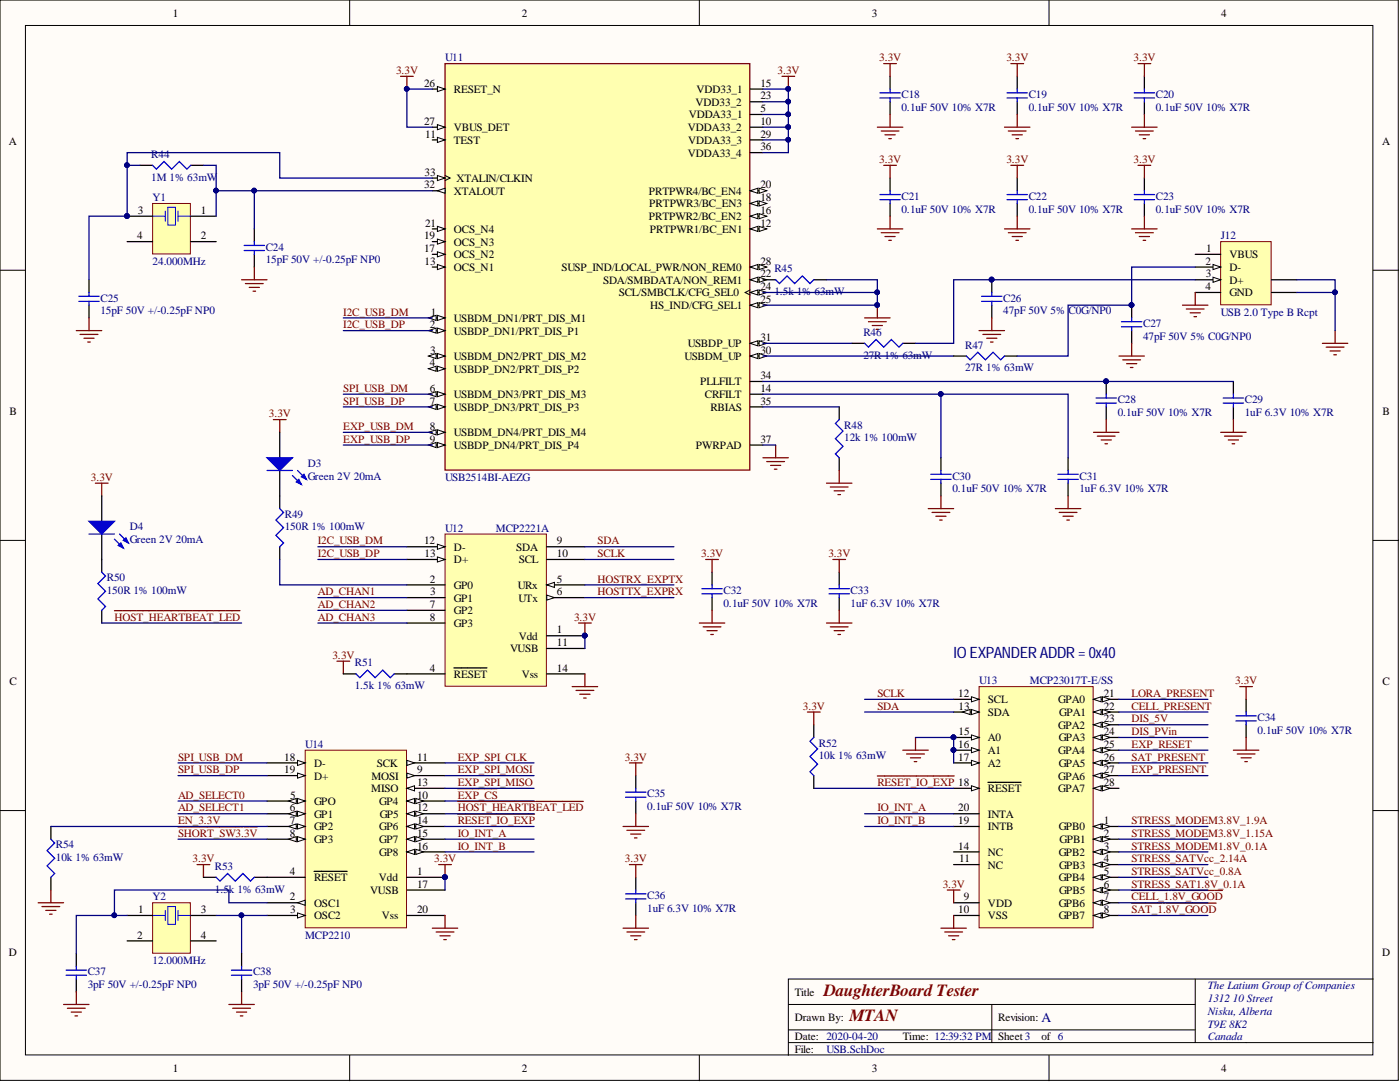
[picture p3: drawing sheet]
<svg xmlns="http://www.w3.org/2000/svg" width="279mm" height="216mm" viewBox="0 0 279 216" stroke-linecap="round" stroke-linejoin="round" font-family="sans-serif">
<defs><g id="words">
<g font-size="3.4" fill="#800000">
<text x="164.4" y="198.7">DaughterBoard Tester</text>
<text x="169.5" y="203.8">MTAN</text>
</g>
<text font-size="3.1" fill="#000080" x="190.3" y="131.3">IOEXPANDER ADDR =0x40</text>
<text font-size="2.7" fill="#000080" x="207.8" y="203.9">A</text>
<g font-size="2.2">
<text x="34.5" y="3.3">1</text>
<text x="104.2" y="3.3">2</text>
<text x="174" y="3.3">3</text>
<text x="243.7" y="3.3">4</text>
<text x="84.7" y="17.3">26</text>
<text x="151.7" y="17.3">15</text>
<text x="90.6" y="18.6">RESET_N</text>
<text x="137.5" y="23.6">VDDA33_1</text>
<text x="138.8" y="21.1">VDD33_2</text>
<text x="139" y="18.6">VDD33_1</text>
<text x="151.7" y="19.8">23</text>
<text x="151.7" y="22.4">5</text>
<text x="1.8" y="28.9">A</text>
<text x="84.7" y="24.9">27</text>
<text x="84.8" y="27.4">11</text>
<text x="90.6" y="26.2">VBUS_DET</text>
<text x="90.6" y="28.7">TEST</text>
<text x="137.3" y="26.2">VDDA33_2</text>
<text x="137.4" y="28.7">VDDA33_3</text>
<text x="151.7" y="24.9">10</text>
<text x="151.7" y="27.4">29</text>
<text x="151.7" y="30">36</text>
<text x="275.8" y="28.9">A</text>
<text x="84.7" y="35.1">33</text>
<text x="137.3" y="31.3">VDDA33_4</text>
<text x="84.7" y="37.6">32</text>
<text x="90.6" y="38.9">XTALOUT</text>
<text x="91.1" y="36.3">XTALIN/CLKIN</text>
<text x="129.5" y="38.9">PRTPWR4/BC_EN4</text>
<text x="129.6" y="41.4">PRTPWR3/BC_EN3</text>
<text x="151.7" y="37.6">20</text>
<text x="151.7" y="40.1">18</text>
<text x="27.4" y="47.7">4</text>
<text x="27.5" y="42.7">3</text>
<text x="40.1" y="47.7">2</text>
<text x="40.1" y="42.7">1</text>
<text x="84.7" y="47.7">19</text>
<text x="84.8" y="45.2">21</text>
<text x="90.6" y="46.5">OCS_N4</text>
<text x="129.5" y="43.9">PRTPWR2/BC_EN2</text>
<text x="129.7" y="46.5">PRTPWR1/BC_EN1</text>
<text x="151.7" y="42.7">16</text>
<text x="151.7" y="45.2">12</text>
<text x="84.7" y="50.3">17</text>
<text x="84.7" y="52.8">13</text>
<text x="90.6" y="49">OCS_N3</text>
<text x="90.6" y="51.5">OCS_N2</text>
<text x="151.7" y="52.8">28</text>
<text x="240.6" y="52.8">2</text>
<text x="240.7" y="50.3">1</text>
<text x="245.4" y="51.5">VBUS</text>
<text x="90.6" y="54.1">OCS_N1</text>
<text x="112.1" y="54.1">SUSP_IND/LOCAL_PWR/NON_REM0</text>
<text x="120.4" y="56.6">SDA/SMBDATA/NON_REM1</text>
<text x="123.5" y="59.2">SCL/SMBCLK/CFG_SEL0</text>
<text x="151.7" y="55.4">22</text>
<text x="151.7" y="57.9">24</text>
<text x="240.6" y="57.9">4</text>
<text x="240.6" y="55.4">3</text>
<text x="245.4" y="54.1">D-</text>
<text x="245.4" y="56.6">D+</text>
<text x="245.4" y="59.2">GND</text>
<text x="85.8" y="65.5">2</text>
<text x="85.9" y="63">1</text>
<text x="90.6" y="64.2">USBDM_DN1/PRT_DIS_M1</text>
<text x="129.7" y="61.7">HS_IND/CFG_SEL1</text>
<text x="151.7" y="60.4">25</text>
<text x="85.8" y="70.6">3</text>
<text x="90.6" y="66.8">USBDP_DN1/PRT_DIS_P1</text>
<text x="90.6" y="71.8">USBDM_DN2/PRT_DIS_M2</text>
<text x="136.6" y="71.8">USBDM_UP</text>
<text x="137.3" y="69.3">USBDP_UP</text>
<text x="151.7" y="68">31</text>
<text x="151.7" y="70.6">30</text>
<text x="85.8" y="73.1">4</text>
<text x="90.6" y="74.4">USBDP_DN2/PRT_DIS_P2</text>
<text x="139.7" y="76.9">PLLFILT</text>
<text x="151.7" y="75.6">34</text>
<text x="1.9" y="82.9">B</text>
<text x="85.8" y="78.2">6</text>
<text x="85.8" y="80.7">7</text>
<text x="90.6" y="79.5">USBDM_DN3/PRT_DIS_M3</text>
<text x="90.6" y="82">USBDP_DN3/PRT_DIS_P3</text>
<text x="140.7" y="79.5">CRFILT</text>
<text x="141.8" y="82">RBIAS</text>
<text x="151.7" y="78.2">14</text>
<text x="151.7" y="80.7">35</text>
<text x="275.9" y="82.9">B</text>
<text x="85.8" y="85.8">8</text>
<text x="85.8" y="88.3">9</text>
<text x="90.6" y="87.1">USBDM_DN4/PRT_DIS_M4</text>
<text x="90.6" y="89.6">USBDP_DN4/PRT_DIS_P4</text>
<text x="138.9" y="89.6">PWRPAD</text>
<text x="151.7" y="88.3">37</text>
<text x="84.7" y="108.6">12</text>
<text x="84.7" y="111.2">13</text>
<text x="90.6" y="109.9">D-</text>
<text x="90.6" y="112.4">D+</text>
<text x="103" y="109.9">SDA</text>
<text x="103.5" y="112.4">SCL</text>
<text x="111.1" y="108.6">9</text>
<text x="111.1" y="111.2">10</text>
<text x="85.8" y="116.2">2</text>
<text x="85.8" y="118.8">3</text>
<text x="90.6" y="117.5">GP0</text>
<text x="103.4" y="117.5">URx</text>
<text x="111.1" y="116.2">5</text>
<text x="111.1" y="118.8">6</text>
<text x="85.8" y="121.3">7</text>
<text x="85.8" y="123.8">8</text>
<text x="90.6" y="120">GP1</text>
<text x="90.6" y="122.6">GP2</text>
<text x="90.6" y="125.1">GP3</text>
<text x="103.5" y="120">UTx</text>
<text x="101.8" y="130.2">VUSB</text>
<text x="103.5" y="127.7">Vdd</text>
<text x="111.1" y="126.4">1</text>
<text x="111.1" y="128.9">11</text>
<text x="1.9" y="136.8">C</text>
<text x="85.8" y="134">4</text>
<text x="90.6" y="135.3">RESET</text>
<text x="104.1" y="135.3">Vss</text>
<text x="111.1" y="134">14</text>
<text x="275.9" y="136.8">C</text>
<text x="191.2" y="139.1">12</text>
<text x="191.3" y="141.6">13</text>
<text x="197.2" y="140.3">SCL</text>
<text x="197.2" y="142.9">SDA</text>
<text x="211.2" y="140.3">GPA0</text>
<text x="211.4" y="142.9">GPA1</text>
<text x="220.3" y="139.1">21</text>
<text x="220.3" y="141.6">22</text>
<text x="191.2" y="149.2">16</text>
<text x="191.3" y="146.7">15</text>
<text x="197.2" y="147.9">A0</text>
<text x="211.2" y="145.4">GPA2</text>
<text x="211.3" y="147.9">GPA3</text>
<text x="220.3" y="144.1">23</text>
<text x="220.3" y="146.7">24</text>
<text x="220.3" y="149.2">25</text>
<text x="56.7" y="151.8">18</text>
<text x="56.7" y="154.3">19</text>
<text x="62.7" y="153">D-</text>
<text x="62.7" y="155.6">D+</text>
<text x="74.1" y="155.6">MOSI</text>
<text x="75.2" y="153">SCK</text>
<text x="83.2" y="154.3">9</text>
<text x="83.2" y="151.8">11</text>
<text x="191.2" y="151.8">17</text>
<text x="197.2" y="150.5">A1</text>
<text x="197.2" y="153">A2</text>
<text x="211.2" y="150.5">GPA4</text>
<text x="211.2" y="155.6">GPA6</text>
<text x="211.3" y="153">GPA5</text>
<text x="220.3" y="151.8">26</text>
<text x="220.3" y="154.3">27</text>
<text x="57.9" y="161.9">6</text>
<text x="57.9" y="159.4">5</text>
<text x="62.7" y="160.6">GPO</text>
<text x="74.1" y="158.1">MISO</text>
<text x="75.7" y="160.6">GP4</text>
<text x="83.2" y="159.4">10</text>
<text x="83.2" y="161.9">12</text>
<text x="83.2" y="156.8">13</text>
<text x="191.2" y="161.9">20</text>
<text x="197.2" y="158.1">RESET</text>
<text x="211.2" y="158.1">GPA7</text>
<text x="220.3" y="156.8">28</text>
<text x="57.9" y="164.4">7</text>
<text x="57.9" y="167">8</text>
<text x="62.7" y="163.2">GP1</text>
<text x="62.7" y="165.7">GP2</text>
<text x="75.7" y="165.7">GP6</text>
<text x="75.8" y="163.2">GP5</text>
<text x="83.2" y="164.4">14</text>
<text x="83.2" y="167">15</text>
<text x="191.2" y="164.4">19</text>
<text x="197.2" y="165.7">INTB</text>
<text x="197.2" y="163.2">INTA</text>
<text x="211.3" y="165.7">GPB0</text>
<text x="220.3" y="164.4">1</text>
<text x="220.3" y="167">2</text>
<text x="62.7" y="168.2">GP3</text>
<text x="75.7" y="168.2">GP7</text>
<text x="75.7" y="170.8">GP8</text>
<text x="83.2" y="169.5">16</text>
<text x="191.2" y="169.5">14</text>
<text x="191.4" y="172.1">11</text>
<text x="197.2" y="173.3">NC</text>
<text x="197.2" y="170.8">NC</text>
<text x="211.3" y="170.8">GPB2</text>
<text x="211.4" y="173.3">GPB3</text>
<text x="211.5" y="168.2">GPB1</text>
<text x="220.3" y="169.5">3</text>
<text x="220.3" y="172.1">4</text>
<text x="57.9" y="179.7">2</text>
<text x="57.9" y="174.6">4</text>
<text x="62.7" y="175.9">RESET</text>
<text x="73.9" y="178.4">VUSB</text>
<text x="75.6" y="175.9">Vdd</text>
<text x="83.2" y="174.6">1</text>
<text x="83.2" y="177.1">17</text>
<text x="192.4" y="179.7">9</text>
<text x="211.3" y="175.9">GPB4</text>
<text x="211.4" y="178.4">GPB5</text>
<text x="220.3" y="174.6">5</text>
<text x="220.3" y="177.1">6</text>
<text x="220.3" y="179.7">7</text>
<text x="27.6" y="182.2">1</text>
<text x="40.1" y="182.2">3</text>
<text x="57.9" y="182.2">3</text>
<text x="62.7" y="180.9">OSC1</text>
<text x="62.7" y="183.5">OSC2</text>
<text x="76.2" y="183.5">Vss</text>
<text x="83.2" y="182.2">20</text>
<text x="191.2" y="182.2">10</text>
<text x="197.2" y="180.9">VDD</text>
<text x="197.2" y="183.5">VSS</text>
<text x="211.3" y="180.9">GPB6</text>
<text x="211.3" y="183.5">GPB7</text>
<text x="220.3" y="182.2">8</text>
<text x="1.8" y="190.7">D</text>
<text x="27.4" y="187.3">2</text>
<text x="40.1" y="187.3">4</text>
<text x="275.8" y="190.7">D</text>
<text x="158.6" y="198.7">Title</text>
<text x="158.6" y="203.8">Drawn By:</text>
<text x="199.2" y="203.8">Revision:</text>
<text x="158.6" y="207.6">Date: 2020-04-20</text>
<text x="180.2" y="207.6">Time: 12:39:32 PM</text>
<text x="199.2" y="207.6">Sheet 3</text>
<text x="207.8" y="207.6">of 6</text>
<text x="34.5" y="213.9">1</text>
<text x="104.2" y="213.9">2</text>
<text x="158.6" y="210.1">File:</text>
<text x="174" y="213.9">3</text>
<text x="243.7" y="213.9">4</text>
</g>
<g font-size="2.2" fill="#800000">
<text x="79" y="14.8">3.3V</text>
<text x="155.2" y="14.8">3.3V</text>
<text x="175.5" y="12.2">3.3V</text>
<text x="200.9" y="12.2">3.3V</text>
<text x="226.2" y="12.2">3.3V</text>
<text x="175.5" y="32.5">3.3V</text>
<text x="200.9" y="32.5">3.3V</text>
<text x="226.2" y="32.5">3.3V</text>
<text x="68.5" y="63">I2C_USB_DM</text>
<text x="68.5" y="65.5">I2C_USB_DP</text>
<text x="53.7" y="83.3">3.3V</text>
<text x="68.5" y="78.2">SPI_USB_DM</text>
<text x="68.5" y="80.7">SPI_USB_DP</text>
<text x="68.5" y="85.8">EXP_USB_DM</text>
<text x="68.5" y="88.3">EXP_USB_DP</text>
<text x="18.1" y="95.9">3.3V</text>
<text x="63.4" y="108.6">I2C_USB_DM</text>
<text x="63.4" y="111.2">I2C_USB_DP</text>
<text x="119.3" y="108.6">SDA</text>
<text x="119.3" y="111.2">SCLK</text>
<text x="139.9" y="111.2">3.3V</text>
<text x="165.3" y="111.2">3.3V</text>
<text x="63.4" y="118.8">AD_CHAN1</text>
<text x="119.3" y="116.2">HOSTRX_EXPTX</text>
<text x="119.3" y="118.8">HOSTTX_EXPRX</text>
<text x="22.8" y="123.8">HOST_HEARTBEAT_LED</text>
<text x="63.4" y="121.3">AD_CHAN2</text>
<text x="63.4" y="123.8">AD_CHAN3</text>
<text x="114.6" y="123.8">3.3V</text>
<text x="66.4" y="131.5">3.3V</text>
<text x="246.5" y="136.5">3.3V</text>
<text x="160.3" y="141.6">3.3V</text>
<text x="175.1" y="141.6">SDA</text>
<text x="175.1" y="139.1">SCLK</text>
<text x="225.8" y="139.1">LORA_PRESENT</text>
<text x="225.8" y="141.6">CELL_PRESENT</text>
<text x="225.8" y="149.2">EXP_RESET</text>
<text x="225.8" y="146.7">DIS_PVin</text>
<text x="225.8" y="144.1">DIS_5V</text>
<text x="35.5" y="151.8">SPI_USB_DM</text>
<text x="35.5" y="154.3">SPI_USB_DP</text>
<text x="91.4" y="151.8">EXP_SPI_CLK</text>
<text x="91.4" y="154.3">EXP_SPI_MOSI</text>
<text x="124.7" y="151.8">3.3V</text>
<text x="225.8" y="151.8">SAT_PRESENT</text>
<text x="225.8" y="154.3">EXP_PRESENT</text>
<text x="35.5" y="159.4">AD_SELECT0</text>
<text x="35.5" y="161.9">AD_SELECT1</text>
<text x="91.4" y="159.4">EXP_CS</text>
<text x="91.4" y="156.8">EXP_SPI_MISO</text>
<text x="91.4" y="161.9">HOST_HEARTBEAT_LED</text>
<text x="175.1" y="156.8">RESET_IO_EXP 18</text>
<text x="175.1" y="161.9">IO_INT_A</text>
<text x="35.5" y="164.4">EN_3.3V</text>
<text x="35.5" y="167">SHORT_SW3.3V</text>
<text x="91.4" y="164.4">RESET_IO_EXP</text>
<text x="91.4" y="167">IO_INT_A</text>
<text x="175.1" y="164.4">IO_INT_B</text>
<text x="225.8" y="164.4">STRESS_MODEM3.8V_1.9A</text>
<text x="225.8" y="167">STRESS_MODEM3.8V_1.15A</text>
<text x="38.4" y="172.1">3.3V</text>
<text x="86.7" y="172.1">3.3V</text>
<text x="91.4" y="169.5">IO_INT_B</text>
<text x="124.7" y="172.1">3.3V</text>
<text x="225.8" y="172.1">STRESS_SATVcc_2.14A</text>
<text x="225.8" y="169.5">STRESS_MODEM1.8V_0.1A</text>
<text x="188.2" y="177.1">3.3V</text>
<text x="225.8" y="179.7">CELL_1.8V_GOOD</text>
<text x="225.8" y="174.6">STRESS_SATVcc_0.8A</text>
<text x="225.8" y="177.1">STRESS_SAT1.8V_0.1A</text>
<text x="225.8" y="182.2">SAT_1.8V_GOOD</text>
</g>
<g font-size="2.2" fill="#000080">
<text x="88.8" y="12.2">U11</text>
<text x="179.9" y="19.6">C18</text>
<text x="179.9" y="22.1">0.1uF 50V 10% X7R</text>
<text x="205.3" y="19.6">C19</text>
<text x="205.3" y="22.1">0.1uF 50V 10% X7R</text>
<text x="230.7" y="19.6">C20</text>
<text x="230.7" y="22.1">0.1uF 50V 10% X7R</text>
<text x="30.2" y="31.5">R44</text>
<text x="30.2" y="36.1">1M 1% 63mW</text>
<text x="30.5" y="40.1">Y1</text>
<text x="179.9" y="39.9">C21</text>
<text x="205.3" y="39.9">C22</text>
<text x="230.7" y="39.9">C23</text>
<text x="179.9" y="42.4">0.1uF 50V 10% X7R</text>
<text x="205.3" y="42.4">0.1uF 50V 10% X7R</text>
<text x="230.7" y="42.4">0.1uF 50V 10% X7R</text>
<text x="243.6" y="47.7">J12</text>
<text x="30.5" y="52.8">24.000MHz</text>
<text x="53" y="50">C24</text>
<text x="53" y="52.6">15pF 50V +/-0.25pF NP0</text>
<text x="154.5" y="54.3">R45</text>
<text x="154.5" y="58.9">1.5k 1% 63mW</text>
<text x="20" y="60.2">C25</text>
<text x="20" y="62.7">15pF 50V +/-0.25pF NP0</text>
<text x="200.2" y="60.2">C26</text>
<text x="200.2" y="62.7">47pF 50V 5%</text>
<text x="213.2" y="62.7">C0G/NP0</text>
<text x="228.1" y="65.2">C27</text>
<text x="243.6" y="63">USB 2.0 Type B Rcpt</text>
<text x="172.3" y="67">R46</text>
<text x="172.3" y="71.6">27R 1% 63mW</text>
<text x="192.6" y="69.6">R47</text>
<text x="228.1" y="67.8">47pF 50V 5% C0G/NP0</text>
<text x="192.6" y="74.1">27R 1% 63mW</text>
<text x="223.1" y="80.5">C28</text>
<text x="223.1" y="83">0.1uF 50V 10% X7R</text>
<text x="248.4" y="80.5">C29</text>
<text x="248.4" y="83">1uF 6.3V 10% X7R</text>
<text x="168.5" y="85.5">R48</text>
<text x="168.5" y="88.1">12k 1% 100mW</text>
<text x="61.4" y="93.2">D3</text>
<text x="61.4" y="95.7">Green 2V 20mA</text>
<text x="88.8" y="95.9">USB2514BI-AEZG</text>
<text x="190.1" y="95.7">C30</text>
<text x="215.4" y="95.7">C31</text>
<text x="190.1" y="98.2">0.1uF 50V 10% X7R</text>
<text x="215.4" y="98.2">1uF 6.3V 10% X7R</text>
<text x="25.9" y="105.8">D4</text>
<text x="56.8" y="103.3">R49</text>
<text x="56.8" y="105.8">150R 1% 100mW</text>
<text x="88.8" y="106.1">U12</text>
<text x="99" y="106.1">MCP2221A</text>
<text x="25.9" y="108.4">Green 2V 20mA</text>
<text x="21.3" y="116">R50</text>
<text x="21.3" y="118.5">150R 1% 100mW</text>
<text x="144.4" y="118.5">C32</text>
<text x="169.8" y="118.5">C33</text>
<text x="144.4" y="121.1">0.1uF 50V 10% X7R</text>
<text x="169.8" y="121.1">1uF 6.3V 10% X7R</text>
<text x="70.8" y="133">R51</text>
<text x="70.8" y="137.5">1.5k 1% 63mW</text>
<text x="195.4" y="136.5">U13</text>
<text x="205.5" y="136.5">MCP23017T-E/SS</text>
<text x="251" y="143.9">C34</text>
<text x="60.9" y="149.2">U14</text>
<text x="163.4" y="149">R52</text>
<text x="251" y="146.4">0.1uF 50V 10% X7R</text>
<text x="163.4" y="151.5">10k 1% 63mW</text>
<text x="129.2" y="159.1">C35</text>
<text x="129.2" y="161.6">0.1uF 50V 10% X7R</text>
<text x="11.2" y="169.3">R54</text>
<text x="11.2" y="171.8">10k 1% 63mW</text>
<text x="42.9" y="173.6">R53</text>
<text x="30.5" y="179.7">Y2</text>
<text x="42.9" y="178.1">1.5k 1% 63mW</text>
<text x="129.2" y="179.4">C36</text>
<text x="129.2" y="181.9">1uF 6.3V 10% X7R</text>
<text x="60.9" y="187.3">MCP2210</text>
<text x="17.5" y="194.6">C37</text>
<text x="17.5" y="197.2">3pF 50V +/-0.25pF NP0</text>
<text x="30.5" y="192.3">12.000MHz</text>
<text x="50.5" y="194.6">C38</text>
<text x="50.5" y="197.2">3pF 50V +/-0.25pF NP0</text>
<text x="241.1" y="197.4">The Latium Group ofCompanies</text>
<text x="241.1" y="200">1312</text>
<text x="241.1" y="202.5">Nisku, Alberta</text>
<text x="246.1" y="200">10 Street</text>
<text x="241.1" y="205">T9E 8K2</text>
<text x="241.1" y="207.6">Canada</text>
<text x="164.9" y="210.1">USB.SchDoc</text>
</g>
</g></defs>
<g fill="#fffcf8" stroke="#000" stroke-width=".2">
<path d="M0 0h279.1v215.6h-279.1z"/>
<path d="M5.1 5.1h268.9v205.4h-268.9z"/>
</g>
<g fill="none" stroke="#000" stroke-width=".2">
<path d="M69.8 0v5.1M139.6 0v5.1M209.4 0v5.1M0 53.9h5.1M274.1 53.9h5M0 107.8h5.1M274.1 107.8h5M0 161.7h5.1M274.1 161.7h5M238.5 195.4v12.6M274.1 195.4h-116.8v15.2M69.8 210.6v5.1"/>
<path d="M139.6 210.6v5.1M157.3 200.4h81.2M157.3 208h116.8M157.3 205.5h81.2M197.9 200.4v7.6M209.4 210.6v5.1"/>
</g>
<path d="M88.8 12.7h60.8v81.1h-60.8z" fill="#ffffb0" stroke="#800000" stroke-width=".25"/>
<path d="M86.3 17.8h2.5" fill="none" stroke="#000" stroke-width=".25"/>
<path d="M87.3 17.3l1.5 .5-1.5 .5z" fill="#fffcf8"/>
<path d="M87.3 17.3l1.5 .5-1.5 .5z" fill="none" stroke="#000" stroke-width=".2"/>
<path d="M86.3 25.4h2.5" fill="none" stroke="#000" stroke-width=".25"/>
<path d="M87.3 24.9l1.5 .5-1.5 .5z" fill="#fffcf8"/>
<path d="M87.3 24.9l1.5 .5-1.5 .5z" fill="none" stroke="#000" stroke-width=".2"/>
<path d="M86.3 27.9h2.5" fill="none" stroke="#000" stroke-width=".25"/>
<path d="M87.3 27.4l1.5 .5-1.5 .5z" fill="#fffcf8"/>
<path d="M87.3 27.4l1.5 .5-1.5 .5zM88.8 35l1 .5-1 .5" fill="none" stroke="#000" stroke-width=".2"/>
<path d="M86.3 35.5h2.5" fill="none" stroke="#000" stroke-width=".25"/>
<path d="M87.3 35l1.5 .5-1.5 .5z" fill="#fffcf8"/>
<path d="M87.3 35l1.5 .5-1.5 .5z" fill="none" stroke="#000" stroke-width=".2"/>
<path d="M86.3 38.1h2.5" fill="none" stroke="#000" stroke-width=".25"/>
<path d="M87.3 38.1l1.5-.5v1z" fill="#fffcf8"/>
<path d="M87.3 38.1l1.5-.5v1z" fill="none" stroke="#000" stroke-width=".2"/>
<path d="M86.3 45.7h2.5" fill="none" stroke="#000" stroke-width=".25"/>
<path d="M87.3 45.2l1.5 .5-1.5 .5z" fill="#fffcf8"/>
<path d="M87.3 45.2l1.5 .5-1.5 .5z" fill="none" stroke="#000" stroke-width=".2"/>
<path d="M86.3 48.2h2.5" fill="none" stroke="#000" stroke-width=".25"/>
<path d="M87.3 47.7l1.5 .5-1.5 .5z" fill="#fffcf8"/>
<path d="M87.3 47.7l1.5 .5-1.5 .5z" fill="none" stroke="#000" stroke-width=".2"/>
<path d="M86.3 50.7h2.5" fill="none" stroke="#000" stroke-width=".25"/>
<path d="M87.3 50.2l1.5 .5-1.5 .6z" fill="#fffcf8"/>
<path d="M87.3 50.2l1.5 .5-1.5 .6z" fill="none" stroke="#000" stroke-width=".2"/>
<path d="M86.3 53.3h2.5" fill="none" stroke="#000" stroke-width=".25"/>
<path d="M87.3 52.8l1.5 .5-1.5 .5z" fill="#fffcf8"/>
<path d="M87.3 52.8l1.5 .5-1.5 .5z" fill="none" stroke="#000" stroke-width=".2"/>
<path d="M86.3 63.4h2.5" fill="none" stroke="#000" stroke-width=".25"/>
<path d="M87.3 62.9l1.5 .5-1.5 .5z" fill="#fffcf8"/>
<path d="M87.3 62.9l1.5 .5-1.5 .5z" fill="none" stroke="#000" stroke-width=".2"/>
<path d="M85.5 63.4l1.5-.5v1z" fill="#fffcf8"/>
<path d="M85.5 63.4l1.5-.5v1z" fill="none" stroke="#000" stroke-width=".2"/>
<path d="M86.3 66h2.5" fill="none" stroke="#000" stroke-width=".25"/>
<path d="M87.3 65.5l1.5 .5-1.5 .5z" fill="#fffcf8"/>
<path d="M87.3 65.5l1.5 .5-1.5 .5z" fill="none" stroke="#000" stroke-width=".2"/>
<path d="M85.5 66l1.5-.5v1z" fill="#fffcf8"/>
<path d="M85.5 66l1.5-.5v1z" fill="none" stroke="#000" stroke-width=".2"/>
<path d="M86.3 71h2.5" fill="none" stroke="#000" stroke-width=".25"/>
<path d="M87.3 70.5l1.5 .5-1.5 .6z" fill="#fffcf8"/>
<path d="M87.3 70.5l1.5 .5-1.5 .6z" fill="none" stroke="#000" stroke-width=".2"/>
<path d="M85.5 71l1.5-.5v1.1z" fill="#fffcf8"/>
<path d="M85.5 71l1.5-.5v1.1z" fill="none" stroke="#000" stroke-width=".2"/>
<path d="M86.3 73.6h2.5" fill="none" stroke="#000" stroke-width=".25"/>
<path d="M87.3 73.1l1.5 .5-1.5 .5z" fill="#fffcf8"/>
<path d="M87.3 73.1l1.5 .5-1.5 .5z" fill="none" stroke="#000" stroke-width=".2"/>
<path d="M85.5 73.6l1.5-.5v1z" fill="#fffcf8"/>
<path d="M85.5 73.6l1.5-.5v1z" fill="none" stroke="#000" stroke-width=".2"/>
<path d="M86.3 78.7h2.5" fill="none" stroke="#000" stroke-width=".25"/>
<path d="M87.3 78.1l1.5 .6-1.5 .5z" fill="#fffcf8"/>
<path d="M87.3 78.1l1.5 .6-1.5 .5z" fill="none" stroke="#000" stroke-width=".2"/>
<path d="M85.5 78.7l1.5-.6v1.1z" fill="#fffcf8"/>
<path d="M85.5 78.7l1.5-.6v1.1z" fill="none" stroke="#000" stroke-width=".2"/>
<path d="M86.3 81.2h2.5" fill="none" stroke="#000" stroke-width=".25"/>
<path d="M87.3 80.7l1.5 .5-1.5 .5z" fill="#fffcf8"/>
<path d="M87.3 80.7l1.5 .5-1.5 .5z" fill="none" stroke="#000" stroke-width=".2"/>
<path d="M85.5 81.2l1.5-.5v1z" fill="#fffcf8"/>
<path d="M85.5 81.2l1.5-.5v1z" fill="none" stroke="#000" stroke-width=".2"/>
<path d="M86.3 86.3h2.5" fill="none" stroke="#000" stroke-width=".25"/>
<path d="M87.3 85.8l1.5 .5-1.5 .5z" fill="#fffcf8"/>
<path d="M87.3 85.8l1.5 .5-1.5 .5z" fill="none" stroke="#000" stroke-width=".2"/>
<path d="M85.5 86.3l1.5-.5v1z" fill="#fffcf8"/>
<path d="M85.5 86.3l1.5-.5v1z" fill="none" stroke="#000" stroke-width=".2"/>
<path d="M86.3 88.8h2.5" fill="none" stroke="#000" stroke-width=".25"/>
<path d="M87.3 88.3l1.5 .5-1.5 .5z" fill="#fffcf8"/>
<path d="M87.3 88.3l1.5 .5-1.5 .5z" fill="none" stroke="#000" stroke-width=".2"/>
<path d="M85.5 88.8l1.5-.5v1z" fill="#fffcf8"/>
<path d="M85.5 88.8l1.5-.5v1z" fill="none" stroke="#000" stroke-width=".2"/>
<path d="M149.7 17.8h2.6M149.7 20.3h2.6M149.7 22.8h2.6M149.7 25.4h2.6M149.7 27.9h2.6M149.7 30.5h2.6M149.7 38.1h2.6" fill="none" stroke="#000" stroke-width=".25"/>
<path d="M149.7 38.1l1.5-.5v1z" fill="#fffcf8"/>
<path d="M149.7 38.1l1.5-.5v1z" fill="none" stroke="#000" stroke-width=".2"/>
<path d="M151.5 37.6l1.5 .5-1.5 .5z" fill="#fffcf8"/>
<path d="M151.5 37.6l1.5 .5-1.5 .5z" fill="none" stroke="#000" stroke-width=".2"/>
<path d="M149.7 40.6h2.6" fill="none" stroke="#000" stroke-width=".25"/>
<path d="M149.7 40.6l1.5-.5v1z" fill="#fffcf8"/>
<path d="M149.7 40.6l1.5-.5v1z" fill="none" stroke="#000" stroke-width=".2"/>
<path d="M151.5 40.1l1.5 .5-1.5 .5z" fill="#fffcf8"/>
<path d="M151.5 40.1l1.5 .5-1.5 .5z" fill="none" stroke="#000" stroke-width=".2"/>
<path d="M149.7 43.1h2.6" fill="none" stroke="#000" stroke-width=".25"/>
<path d="M149.7 43.1l1.5-.5v1z" fill="#fffcf8"/>
<path d="M149.7 43.1l1.5-.5v1z" fill="none" stroke="#000" stroke-width=".2"/>
<path d="M151.5 42.6l1.5 .5-1.5 .5z" fill="#fffcf8"/>
<path d="M151.5 42.6l1.5 .5-1.5 .5z" fill="none" stroke="#000" stroke-width=".2"/>
<path d="M149.7 45.7h2.6" fill="none" stroke="#000" stroke-width=".25"/>
<path d="M149.7 45.7l1.5-.5v1z" fill="#fffcf8"/>
<path d="M149.7 45.7l1.5-.5v1z" fill="none" stroke="#000" stroke-width=".2"/>
<path d="M151.5 45.2l1.5 .5-1.5 .5z" fill="#fffcf8"/>
<path d="M151.5 45.2l1.5 .5-1.5 .5z" fill="none" stroke="#000" stroke-width=".2"/>
<path d="M149.7 53.3h2.6" fill="none" stroke="#000" stroke-width=".25"/>
<path d="M149.7 53.3l1.5-.5v1z" fill="#fffcf8"/>
<path d="M149.7 53.3l1.5-.5v1z" fill="none" stroke="#000" stroke-width=".2"/>
<path d="M151.5 52.8l1.5 .5-1.5 .5z" fill="#fffcf8"/>
<path d="M151.5 52.8l1.5 .5-1.5 .5z" fill="none" stroke="#000" stroke-width=".2"/>
<path d="M149.7 55.8h2.6" fill="none" stroke="#000" stroke-width=".25"/>
<path d="M149.7 55.8l1.5-.5v1z" fill="#fffcf8"/>
<path d="M149.7 55.8l1.5-.5v1z" fill="none" stroke="#000" stroke-width=".2"/>
<path d="M151.5 55.3l1.5 .5-1.5 .5z" fill="#fffcf8"/>
<path d="M149.7 57.9l-1 .5 1 .5M151.5 55.3l1.5 .5-1.5 .5z" fill="none" stroke="#000" stroke-width=".2"/>
<path d="M149.7 58.4h2.6" fill="none" stroke="#000" stroke-width=".25"/>
<path d="M149.7 58.4l1.5-.5v1z" fill="#fffcf8"/>
<path d="M149.7 58.4l1.5-.5v1z" fill="none" stroke="#000" stroke-width=".2"/>
<path d="M151.5 57.9l1.5 .5-1.5 .5z" fill="#fffcf8"/>
<path d="M151.5 57.9l1.5 .5-1.5 .5z" fill="none" stroke="#000" stroke-width=".2"/>
<path d="M149.7 60.9h2.6" fill="none" stroke="#000" stroke-width=".25"/>
<path d="M149.7 60.9l1.5-.5v1z" fill="#fffcf8"/>
<path d="M149.7 60.9l1.5-.5v1z" fill="none" stroke="#000" stroke-width=".2"/>
<path d="M151.5 60.4l1.5 .5-1.5 .5z" fill="#fffcf8"/>
<path d="M151.5 60.4l1.5 .5-1.5 .5z" fill="none" stroke="#000" stroke-width=".2"/>
<path d="M149.7 68.5h2.6" fill="none" stroke="#000" stroke-width=".25"/>
<path d="M149.7 68.5l1.5-.5v1z" fill="#fffcf8"/>
<path d="M149.7 68.5l1.5-.5v1z" fill="none" stroke="#000" stroke-width=".2"/>
<path d="M151.5 68l1.5 .5-1.5 .5z" fill="#fffcf8"/>
<path d="M151.5 68l1.5 .5-1.5 .5z" fill="none" stroke="#000" stroke-width=".2"/>
<path d="M149.7 71h2.6" fill="none" stroke="#000" stroke-width=".25"/>
<path d="M149.7 71l1.5-.5v1.1z" fill="#fffcf8"/>
<path d="M149.7 71l1.5-.5v1.1z" fill="none" stroke="#000" stroke-width=".2"/>
<path d="M151.5 70.5l1.5 .5-1.5 .6z" fill="#fffcf8"/>
<path d="M151.5 70.5l1.5 .5-1.5 .6z" fill="none" stroke="#000" stroke-width=".2"/>
<g fill="none" stroke="#000" stroke-width=".25">
<path d="M177.6 15.2v2.6M203 15.2v2.6M228.4 15.2v2.6M177.6 20.3v2.5M177.6 35.5v2.6M203 20.3v2.5M203 35.5v2.6M228.4 20.3v2.5M228.4 35.5v2.6M152.3 55.8h2.5M162.4 55.8h2.5M177.6 40.6v2.5"/>
<path d="M203 40.6v2.5M228.4 40.6v2.5M149.7 76.1h2.6M149.7 78.7h2.6M220.8 76.1v2.6M246.1 76.1v2.6M149.7 81.2h2.6M149.7 88.8h2.6M167.5 81.2v2.5M167.5 91.3v2.6M187.8 91.3v2.6M187.8 96.4v2.6"/>
<path d="M213.2 91.3v2.6M213.2 96.4v2.6M220.8 81.2v2.5M246.1 81.2v2.5"/>
</g>
<g fill="none" stroke="#00f" stroke-width=".25">
<path d="M175.6 19.5h4.1M175.6 18.5h4.1M177.6 17.8v.7M177.6 19.5v.8M201 19.5h4M201 18.5h4M203 17.8v.7M203 19.5v.8M226.4 19.5h4M226.4 18.5h4M228.4 17.8v.7M228.4 19.5v.8"/>
<path d="M175.6 39.8h4.1M175.6 38.8h4.1M177.6 38.1v.7M177.6 39.8v.8M201 39.8h4M201 38.8h4M203 38.1v.7M203 39.8v.8M226.4 39.8h4M226.4 38.8h4M228.4 38.1v.7M228.4 39.8v.8"/>
<path d="M154.8 55.8l.8 .8 1.5-1.5 1.5 1.5 1.5-1.5 1.5 1.5 .8-.8M218.7 79.4h4.1M220.8 78.7v.7M244.1 79.4h4.1M246.1 78.7v.7M167.5 83.7l-.8 .8 1.5 1.5-1.5 1.5 1.5 1.6-1.5 1.5 .8 .7M185.8 95.7h4M185.8 94.6h4M187.8 93.9v.7M187.8 95.7v.7M211.1 95.7h4.1M211.1 94.6h4.1"/>
<path d="M213.2 93.9v.7M213.2 95.7v.7M218.7 80.4h4.1M220.8 80.4v.8M244.1 80.4h4.1M246.1 80.4v.8"/>
</g>
<g fill="none" stroke="#800000" stroke-width=".25">
<path d="M156.1 15.2h2.5M157.3 15.2v2.6M176.4 12.7h2.5M177.6 12.7v2.5M201.7 12.7h2.6M203 12.7v2.5M227.1 12.7h2.6M228.4 12.7v2.5M175.1 25.4h5.1M175.9 26.1h3.5M176.4 33h2.5M176.6 26.9h2"/>
<path d="M177.4 27.7h.5M177.6 22.8v2.6M177.6 33v2.5M200.5 25.4h5M201.2 26.1h3.6M201.7 33h2.6M202 26.9h2M202.8 27.7h.5M203 22.8v2.6M203 33v2.5M225.8 25.4h5.1M226.6 26.1h3.6"/>
<path d="M227.1 33h2.6M227.4 26.9h2M228.1 27.7h.5M228.4 22.8v2.6M228.4 33v2.5M175.1 45.7h5.1M175.9 46.4h3.5M176.6 47.2h2M177.4 48h.5M177.6 43.1v2.6M200.5 45.7h5M201.2 46.4h3.6"/>
<path d="M202 47.2h2M202.8 48h.5M203 43.1v2.6M225.8 45.7h5.1M226.6 46.4h3.6M227.4 47.2h2M228.1 48h.5M228.4 43.1v2.6M172.6 63.4h5M173.3 64.2h3.6M174.1 65h2M174.8 65.7h.5"/>
<path d="M175.1 60.9v2.5M152.3 91.3h5M153 92.1h3.6M153.8 92.9h2M154.5 93.6h.5M154.8 88.8v2.5M164.9 96.4h5.1M165.7 97.2h3.6M166.5 97.9h2M167.2 98.7h.5M167.5 93.9v2.5M187.8 99v2.5"/>
<path d="M213.2 99v2.5M218.2 86.3h5.1M219 87h3.5M219.8 87.8h2M220.5 88.5h.5M220.8 83.7v2.6M243.6 86.3h5.1M244.4 87h3.5M245.1 87.8h2.1M245.9 88.5h.5M246.1 83.7v2.6M185.2 101.5h5.1"/>
<path d="M186 102.2h3.6M186.8 103h2M187.5 103.8h.5M210.6 101.5h5.1M211.4 102.2h3.5M212.1 103h2.1M212.9 103.8h.5"/>
</g>
<g fill="#000080" stroke="#000080" stroke-width=".2">
<circle cx="157.3" cy="17.7" r=".47"/>
<circle cx="157.3" cy="27.9" r=".47"/>
<circle cx="157.3" cy="25.3" r=".47"/>
<circle cx="157.3" cy="22.8" r=".47"/>
<circle cx="157.3" cy="20.3" r=".47"/>
<circle cx="187.7" cy="78.6" r=".47"/>
<circle cx="220.7" cy="76.1" r=".47"/>
<circle cx="175.1" cy="60.9" r=".47"/>
<circle cx="175.1" cy="58.3" r=".47"/>
</g>
<g fill="none" stroke="#000080" stroke-width=".25">
<path d="M152.3 17.8h5v12.7h-5M152.3 27.9h5M152.3 25.4h5M152.3 22.8h5M152.3 20.3h5M152.3 58.4h22.8v2.5h-22.8M164.9 55.8h10.2v2.6M68.5 63.4h17.8M68.5 66h17.8M68.5 78.7h17.8M152.3 78.7h35.5v12.6M152.3 68.5h17.7"/>
<path d="M152.3 71h38M187.8 78.7h25.4v12.6M68.5 88.8h17.8M68.5 81.2h17.8M68.5 86.3h17.8M152.3 88.8h2.5M152.3 81.2h15.2"/>
</g>
<path d="M30.5 40.6h7.5v10.1h-7.5z" fill="#ffffb0" stroke="#800000" stroke-width=".2"/>
<path d="M30.5 43.1h2.5M33 42.1v2.1M33.5 41.4h1.5v3.5h-1.5zM35.5 43.1h2.6M35.5 42.1v2.1" fill="none" stroke="#00f" stroke-width=".2"/>
<path d="M27.9 33h2.6M38.1 33h2.5M17.8 55.8v2.6M25.4 48.2h5.1M25.4 43.1h5.1M38.1 48.2h5M38.1 43.1h5M50.8 45.7v2.5M50.8 50.7v2.6M17.8 60.9v2.5" fill="none" stroke="#000" stroke-width=".25"/>
<g fill="#000080" stroke="#000080" stroke-width=".2">
<circle cx="25.3" cy="43.1" r=".47"/>
<circle cx="50.7" cy="38" r=".47"/>
<circle cx="43.1" cy="38" r=".47"/>
<circle cx="25.3" cy="33" r=".47"/>
<circle cx="81.2" cy="17.7" r=".47"/>
</g>
<path d="M30.5 33l.7 .8 1.5-1.6 1.6 1.6 1.5-1.6 1.5 1.6 .8-.8M15.7 59.1h4.1M17.8 58.4v.7M48.7 50h4.1M48.7 49h4.1M50.8 48.2v.8M50.8 50v.7M15.7 60.1h4.1M17.8 60.1v.8" fill="none" stroke="#00f" stroke-width=".25"/>
<path d="M25.4 33h2.5M40.6 33h2.5v5.1M50.8 38.1v7.6M86.3 38.1h-43.2v5M86.3 35.5h-30.5v-5h-30.4v12.6h-7.6v12.7" fill="none" stroke="#000080" stroke-width=".25"/>
<path d="M79.9 15.2h2.6M81.2 15.2v2.6M48.2 55.8h5.1M49 56.6h3.5M49.7 57.3h2.1M50.5 58.1h.5M50.8 53.3v2.5M15.2 66h5.1M16 66.7h3.5M16.7 67.5h2.1M17.5 68.3h.5M17.8 63.4v2.6" fill="none" stroke="#800000" stroke-width=".25"/>
<path d="M243.6 48.2h10.1v12.6h-10.1z" fill="#ffffb0" stroke="#800000" stroke-width=".2"/>
<path d="M238.5 50.7h5.1M238.5 53.3h5.1" fill="none" stroke="#000" stroke-width=".25"/>
<path d="M242.1 52.8l1.5 .5-1.5 .5z" fill="#fffcf8"/>
<path d="M242.1 52.8l1.5 .5-1.5 .5z" fill="none" stroke="#000" stroke-width=".2"/>
<path d="M238.5 55.8h5.1" fill="none" stroke="#000" stroke-width=".25"/>
<path d="M242.1 55.3l1.5 .5-1.5 .5z" fill="#fffcf8"/>
<path d="M242.1 55.3l1.5 .5-1.5 .5z" fill="none" stroke="#000" stroke-width=".2"/>
<path d="M197.9 55.8v2.6M238.5 58.4h5.1M253.8 58.4h5M253.8 55.8h5M170 68.5h2.6M180.2 68.5h2.5M190.3 71h2.6M197.9 60.9v2.5M200.5 71h2.5M225.8 60.9v2.5M225.8 66v2.5" fill="none" stroke="#000" stroke-width=".25"/>
<g fill="none" stroke="#800000" stroke-width=".25">
<path d="M238.5 58.4v2.5M195.4 66h5.1M196.2 66.7h3.5M196.9 67.5h2M197.7 68.3h.5M197.9 63.4v2.6M223.3 71h5.1M224.1 71.8h3.5M224.8 72.6h2.1M225.6 73.3h.5M225.8 68.5v2.5M236 60.9h5.1"/>
<path d="M236.8 61.7h3.5M237.5 62.4h2.1M238.3 63.2h.5M263.9 68.5h5.1M264.7 69.3h3.5M265.4 70h2.1M266.2 70.8h.5M266.4 66v2.5"/>
</g>
<path d="M238.5 53.3h-12.7v7.6h-12.6v10.1h-10.2M238.5 55.8h-48.2v12.7h-7.6M258.8 55.8h7.6v10.2M258.8 58.4h7.6M152.3 76.1h93.8" fill="none" stroke="#000080" stroke-width=".25"/>
<g fill="#000080" stroke="#000080" stroke-width=".2">
<circle cx="266.4" cy="58.3" r=".47"/>
<circle cx="220.7" cy="76.1" r=".47"/>
<circle cx="197.9" cy="55.8" r=".47"/>
<circle cx="225.8" cy="60.9" r=".47"/>
</g>
<path d="M195.9 59.1h4.1M197.9 58.4v.7M172.6 68.5l.7 .8 1.5-1.6 1.6 1.6 1.5-1.6 1.5 1.6 .8-.8M192.9 71l.7 .8 1.5-1.5 1.6 1.5 1.5-1.5 1.5 1.5 .8-.8M195.9 60.1h4.1M197.9 60.1v.8M223.8 65.2h4.1M223.8 64.2h4.1M225.8 63.4v.8M225.8 65.2v.8" fill="none" stroke="#00f" stroke-width=".25"/>
<path d="M88.8 106.6h20.2v30.3h-20.2z" fill="#ffffb0" stroke="#800000" stroke-width=".2"/>
<path d="M81.2 116.7h7.6M81.2 119.2h7.6M109.1 116.7h7.6M81.2 134.5h7.6M90.6 133.3h2.7M93.4 133.3h1.1M94.6 133.3h1.2M95.9 133.3h1.3M109.1 126.9h7.6" fill="none" stroke="#000" stroke-width=".25"/>
<circle cx="116.7" cy="126.8" r=".47" fill="#000080" stroke="#000080" stroke-width=".2"/>
<path d="M109.1 116.7l1.5-.5v1z" fill="#fffcf8"/>
<path d="M109.1 116.7l1.5-.5v1z" fill="none" stroke="#000" stroke-width=".2"/>
<path d="M109.1 119.2h7.6" fill="none" stroke="#000" stroke-width=".25"/>
<path d="M109.1 118.7l1.5 .5-1.5 .6z" fill="#fffcf8"/>
<path d="M109.1 118.7l1.5 .5-1.5 .6z" fill="none" stroke="#000" stroke-width=".2"/>
<path d="M81.2 109.1h7.6M109.1 109.1h7.6M109.1 111.6h7.6M81.2 121.8h7.6M81.2 124.3h7.6M109.1 129.4h7.6" fill="none" stroke="#000" stroke-width=".25"/>
<path d="M87.3 108.6l1.5 .5-1.5 .5z" fill="#fffcf8"/>
<path d="M87.3 108.6l1.5 .5-1.5 .5z" fill="none" stroke="#000" stroke-width=".2"/>
<path d="M81.2 111.6h7.6" fill="none" stroke="#000" stroke-width=".25"/>
<path d="M87.3 111.1l1.5 .5-1.5 .5z" fill="#fffcf8"/>
<path d="M87.3 111.1l1.5 .5-1.5 .5z" fill="none" stroke="#000" stroke-width=".2"/>
<path d="M55.8 86.3v5M55.8 93.9v7.6M55.8 109.1v2.5M142.1 114.2v2.5M142.1 119.2v2.6M167.5 114.2v2.5M167.5 119.2v2.6M109.1 134.5h7.6" fill="none" stroke="#000" stroke-width=".25"/>
<circle cx="116.7" cy="126.8" r=".47" fill="#000080" stroke="#000080" stroke-width=".2"/>
<g fill="none" stroke="#800000" stroke-width=".25">
<path d="M54.6 83.7h2.5M55.8 83.7v2.6M140.8 111.6h2.6M142.1 111.6v2.6M166.2 111.6h2.6M167.5 111.6v2.6M114.2 137h5.1M115 137.8h3.5M115.5 124.3h2.5M115.7 138.5h2M116.5 139.3h.5M116.7 124.3v2.6"/>
<path d="M116.7 134.5v2.5M139.6 124.3h5M140.3 125.1h3.6M141.1 125.8h2M141.9 126.6h.5M142.1 121.8v2.5M164.9 124.3h5.1M165.7 125.1h3.6M166.5 125.8h2M167.2 126.6h.5M167.5 121.8v2.5"/>
</g>
<path d="M63.4 111.6h17.8M63.4 109.1h17.8M116.7 119.2h17.8M116.7 116.7h17.8M116.7 111.6h17.8M116.7 109.1h17.8M116.7 126.9v2.5" fill="none" stroke="#000080" stroke-width=".25"/>
<path d="M55.8 101.5l.8 .7-1.5 1.6 1.5 1.5-1.5 1.5 1.5 1.5-.8 .8M140.1 118.5h4M140.1 117.5h4M142.1 116.7v.8M142.1 118.5v.7M165.5 118.5h4M165.5 117.5h4M167.5 116.7v.8M167.5 118.5v.7" fill="none" stroke="#00f" stroke-width=".25"/>
<path d="M53.3 91.3h5.1l-2.6 2.6z" fill="#00f"/>
<path d="M53.3 91.3h5.1l-2.6 2.6zM58.4 94.9l1.7 1.8M59.4 93.9l1.8 1.8" fill="none" stroke="#00f" stroke-width=".25"/>
<path d="M59.1 96.2l.5-.5 .5 1z" fill="#00f"/>
<path d="M59.1 96.2l.5-.5 .5 1z" fill="none" stroke="#00f" stroke-width=".25"/>
<path d="M60.1 95.1l.5-.5 .6 1.1z" fill="#00f"/>
<path d="M53.3 93.9h5.1M60.1 95.1l.5-.5 .6 1.1zM71.1 134.5l.7 .7 1.5-1.5 1.6 1.5 1.5-1.5 1.5 1.5 .8-.7" fill="none" stroke="#00f" stroke-width=".25"/>
<g fill="none" stroke="#800000" stroke-width=".25">
<path d="M67.2 131.9h2.6M68.5 131.9v2.6M91.4 157.4h1.2M92.7 157.4h2.8M95.6 157.4h2.4M98.1 157.4h1.1M225.8 177.7h1.4M227.3 177.7h1.3M228.6 177.7h1.2M229.9 177.7h1.2M231.2 177.7h1.9M233.4 177.7h.3"/>
<path d="M234 177.7h1M235.1 177.7h1.5M236.7 177.7h4M240.8 177.7h1.5M242.4 177.7h1.6M225.8 180.2h1.1M227 180.2h2.8M229.9 180.2h2M232.1 180.2h.3M232.7 180.2h1M233.8 180.2h1.5M235.4 180.2h4.1"/>
<path d="M239.6 180.2h1.5M241.2 180.2h1.5"/>
</g>
<path d="M68.5 134.5h2.6M78.7 134.5h2.5" fill="none" stroke="#000" stroke-width=".25"/>
<path d="M55.8 111.6v5.1h25.4" fill="none" stroke="#000080" stroke-width=".25"/>
<path d="M60.9 149.7h20.2v35.4h-20.2z" fill="#ffffb0" stroke="#800000" stroke-width=".2"/>
<path d="M81.2 175.1h7.6M53.3 180.1h7.6" fill="none" stroke="#000" stroke-width=".25"/>
<circle cx="88.8" cy="175" r=".47" fill="#000080" stroke="#000080" stroke-width=".2"/>
<path d="M59.4 180.1l1.5-.5v1z" fill="#fffcf8"/>
<path d="M59.4 180.1l1.5-.5v1z" fill="none" stroke="#000" stroke-width=".2"/>
<path d="M53.3 182.7h7.6" fill="none" stroke="#000" stroke-width=".25"/>
<path d="M59.4 182.2l1.5 .5-1.5 .5z" fill="#fffcf8"/>
<path d="M59.4 182.2l1.5 .5-1.5 .5z" fill="none" stroke="#000" stroke-width=".2"/>
<path d="M53.3 159.8h7.6M53.3 175.1h7.6M62.7 173.9h2.7M65.5 173.9h1.1M66.7 173.9h1.2M68 173.9h1.3" fill="none" stroke="#000" stroke-width=".25"/>
<path d="M59.4 159.3l1.5 .5-1.5 .5z" fill="#fffcf8"/>
<path d="M59.4 159.3l1.5 .5-1.5 .5z" fill="none" stroke="#000" stroke-width=".2"/>
<path d="M57.6 159.8l1.5-.5v1z" fill="#fffcf8"/>
<path d="M57.6 159.8l1.5-.5v1z" fill="none" stroke="#000" stroke-width=".2"/>
<path d="M53.3 162.4h7.6" fill="none" stroke="#000" stroke-width=".25"/>
<path d="M59.4 161.9l1.5 .5-1.5 .5z" fill="#fffcf8"/>
<path d="M59.4 161.9l1.5 .5-1.5 .5z" fill="none" stroke="#000" stroke-width=".2"/>
<path d="M57.6 162.4l1.5-.5v1z" fill="#fffcf8"/>
<path d="M57.6 162.4l1.5-.5v1z" fill="none" stroke="#000" stroke-width=".2"/>
<path d="M53.3 164.9h7.6" fill="none" stroke="#000" stroke-width=".25"/>
<path d="M59.4 164.4l1.5 .5-1.5 .5z" fill="#fffcf8"/>
<path d="M59.4 164.4l1.5 .5-1.5 .5z" fill="none" stroke="#000" stroke-width=".2"/>
<path d="M57.6 164.9l1.5-.5v1z" fill="#fffcf8"/>
<path d="M57.6 164.9l1.5-.5v1z" fill="none" stroke="#000" stroke-width=".2"/>
<path d="M53.3 167.4h7.6" fill="none" stroke="#000" stroke-width=".25"/>
<path d="M59.4 166.9l1.5 .5-1.5 .6z" fill="#fffcf8"/>
<path d="M59.4 166.9l1.5 .5-1.5 .6z" fill="none" stroke="#000" stroke-width=".2"/>
<path d="M57.6 167.4l1.5-.5v1.1z" fill="#fffcf8"/>
<path d="M57.6 167.4l1.5-.5v1.1z" fill="none" stroke="#000" stroke-width=".2"/>
<path d="M81.2 154.8h7.6" fill="none" stroke="#000" stroke-width=".25"/>
<path d="M81.2 154.3l1.5 .5-1.5 .5z" fill="#fffcf8"/>
<path d="M81.2 154.3l1.5 .5-1.5 .5z" fill="none" stroke="#000" stroke-width=".2"/>
<path d="M81.2 159.8h7.6" fill="none" stroke="#000" stroke-width=".25"/>
<path d="M81.2 159.8l1.5-.5v1z" fill="#fffcf8"/>
<path d="M81.2 159.8l1.5-.5v1z" fill="none" stroke="#000" stroke-width=".2"/>
<path d="M83 159.3l1.5 .5-1.5 .5z" fill="#fffcf8"/>
<path d="M83 159.3l1.5 .5-1.5 .5z" fill="none" stroke="#000" stroke-width=".2"/>
<path d="M81.2 152.2h7.6" fill="none" stroke="#000" stroke-width=".25"/>
<path d="M81.2 151.7l1.5 .5-1.5 .5z" fill="#fffcf8"/>
<path d="M81.2 151.7l1.5 .5-1.5 .5z" fill="none" stroke="#000" stroke-width=".2"/>
<path d="M81.2 162.4h7.6" fill="none" stroke="#000" stroke-width=".25"/>
<path d="M81.2 162.4l1.5-.5v1z" fill="#fffcf8"/>
<path d="M81.2 162.4l1.5-.5v1z" fill="none" stroke="#000" stroke-width=".2"/>
<path d="M83 161.9l1.5 .5-1.5 .5z" fill="#fffcf8"/>
<path d="M83 161.9l1.5 .5-1.5 .5z" fill="none" stroke="#000" stroke-width=".2"/>
<path d="M81.2 157.3h7.6" fill="none" stroke="#000" stroke-width=".25"/>
<path d="M81.2 157.3l1.5-.5v1z" fill="#fffcf8"/>
<path d="M81.2 157.3l1.5-.5v1z" fill="none" stroke="#000" stroke-width=".2"/>
<path d="M81.2 164.9h7.6" fill="none" stroke="#000" stroke-width=".25"/>
<path d="M81.2 164.9l1.5-.5v1z" fill="#fffcf8"/>
<path d="M81.2 164.9l1.5-.5v1z" fill="none" stroke="#000" stroke-width=".2"/>
<path d="M83 164.4l1.5 .5-1.5 .5z" fill="#fffcf8"/>
<path d="M83 164.4l1.5 .5-1.5 .5z" fill="none" stroke="#000" stroke-width=".2"/>
<path d="M81.2 167.4h7.6" fill="none" stroke="#000" stroke-width=".25"/>
<path d="M81.2 167.4l1.5-.5v1.1z" fill="#fffcf8"/>
<path d="M81.2 167.4l1.5-.5v1.1z" fill="none" stroke="#000" stroke-width=".2"/>
<path d="M83 166.9l1.5 .5-1.5 .6z" fill="#fffcf8"/>
<path d="M83 166.9l1.5 .5-1.5 .6z" fill="none" stroke="#000" stroke-width=".2"/>
<path d="M81.2 170h7.6" fill="none" stroke="#000" stroke-width=".25"/>
<path d="M81.2 170l1.5-.5v1z" fill="#fffcf8"/>
<path d="M81.2 170l1.5-.5v1z" fill="none" stroke="#000" stroke-width=".2"/>
<path d="M83 169.5l1.5 .5-1.5 .5z" fill="#fffcf8"/>
<path d="M83 169.5l1.5 .5-1.5 .5z" fill="none" stroke="#000" stroke-width=".2"/>
<path d="M53.3 152.2h7.6M81.2 177.6h7.6" fill="none" stroke="#000" stroke-width=".25"/>
<path d="M59.4 151.7l1.5 .5-1.5 .5z" fill="#fffcf8"/>
<path d="M59.4 151.7l1.5 .5-1.5 .5z" fill="none" stroke="#000" stroke-width=".2"/>
<path d="M53.3 154.8h7.6" fill="none" stroke="#000" stroke-width=".25"/>
<path d="M59.4 154.3l1.5 .5-1.5 .5z" fill="#fffcf8"/>
<path d="M59.4 154.3l1.5 .5-1.5 .5z" fill="none" stroke="#000" stroke-width=".2"/>
<path d="M81.2 182.7h7.6" fill="none" stroke="#000" stroke-width=".25"/>
<circle cx="88.8" cy="175" r=".47" fill="#000080" stroke="#000080" stroke-width=".2"/>
<path d="M30.5 180.1h7.5v10.1h-7.5z" fill="#ffffb0" stroke="#800000" stroke-width=".2"/>
<path d="M30.5 182.7h2.5M33 181.7v2M33.5 180.9h1.5v3.5h-1.5zM35.5 182.7h2.6M35.5 181.7v2" fill="none" stroke="#00f" stroke-width=".2"/>
<g fill="none" stroke="#000" stroke-width=".25">
<path d="M126.9 154.8v2.5M126.9 159.8v2.6M40.6 175.1h2.5M50.8 175.1h2.5M126.9 175.1v2.5M15.2 190.3v2.5M15.2 195.4v2.5M25.4 187.7h5.1M25.4 182.7h5.1M38.1 187.7h5M38.1 182.7h5M48.2 190.3v2.5"/>
<path d="M48.2 195.4v2.5M126.9 180.1v2.6"/>
</g>
<g fill="none" stroke="#00f" stroke-width=".25">
<path d="M124.9 159.1h4M124.9 158.1h4M126.9 157.3v.8M126.9 159.1v.7M43.1 175.1l.8 .7 1.5-1.5 1.5 1.5 1.6-1.5 1.5 1.5 .8-.7M124.9 179.4h4M124.9 178.4h4M126.9 177.6v.8M126.9 179.4v.7M13.2 194.6h4.1M13.2 193.6h4.1M15.2 192.8v.8"/>
<path d="M15.2 194.6v.8M46.2 194.6h4M46.2 193.6h4M48.2 192.8v.8M48.2 194.6v.8"/>
</g>
<g fill="none" stroke="#800000" stroke-width=".25">
<path d="M125.6 152.2h2.5M126.9 152.2v2.6M39.3 172.5h2.6M40.6 172.5v2.6M87.5 172.5h2.6M88.8 172.5v2.6M124.3 164.9h5.1M125.1 165.7h3.6M125.6 172.5h2.5M125.9 166.4h2M126.6 167.2h.5M126.9 162.4v2.5"/>
<path d="M126.9 172.5v2.6M15.2 197.9v2.5M48.2 197.9v2.5M86.3 185.2h5.1M87 186h3.6M87.8 186.7h2M88.6 187.5h.5M88.8 182.7v2.5M124.3 185.2h5.1M125.1 186h3.6M125.9 186.7h2M126.6 187.5h.5"/>
<path d="M126.9 182.7v2.5M12.7 200.4h5.1M13.4 201.2h3.6M14.2 202h2M15 202.7h.5M45.7 200.4h5.1M46.4 201.2h3.6M47.2 202h2M48 202.7h.5"/>
</g>
<g fill="none" stroke="#000080" stroke-width=".25">
<path d="M63.4 119.2h17.8M63.4 121.8h17.8M63.4 124.3h17.8M35.5 152.2h17.8M35.5 154.8h17.8M35.5 159.8h17.8M88.8 152.2h17.8M88.8 154.8h17.8M88.8 157.3h17.8M88.8 159.8h17.8M35.5 162.4h17.8M35.5 167.4h17.8"/>
<path d="M88.8 167.4h17.8M88.8 164.9h17.8M88.8 170h17.8M88.8 175.1v2.5M25.4 182.7h-10.2v7.6M43.1 182.7h5.1v7.6M48.2 182.7h5.1M53.3 180.1h-7.6v-2.5h-22.9v5.1"/>
</g>
<g fill="#000080" stroke="#000080" stroke-width=".2">
<circle cx="22.8" cy="182.6" r=".47"/>
<circle cx="48.2" cy="182.6" r=".47"/>
<circle cx="88.8" cy="175" r=".47"/>
</g>
<path d="M195.4 137h22.8v48.1h-22.8z" fill="#ffffb0" stroke="#800000" stroke-width=".2"/>
<path d="M218.2 164.9h5.1" fill="none" stroke="#000" stroke-width=".25"/>
<path d="M218.2 164.9l1.6-.5v1z" fill="#fffcf8"/>
<path d="M218.2 164.9l1.6-.5v1z" fill="none" stroke="#000" stroke-width=".2"/>
<path d="M220 164.4l1.5 .5-1.5 .5z" fill="#fffcf8"/>
<path d="M220 164.4l1.5 .5-1.5 .5z" fill="none" stroke="#000" stroke-width=".2"/>
<path d="M218.2 167.4h5.1" fill="none" stroke="#000" stroke-width=".25"/>
<path d="M218.2 167.4l1.6-.5v1.1z" fill="#fffcf8"/>
<path d="M218.2 167.4l1.6-.5v1.1z" fill="none" stroke="#000" stroke-width=".2"/>
<path d="M220 166.9l1.5 .5-1.5 .6z" fill="#fffcf8"/>
<path d="M220 166.9l1.5 .5-1.5 .6z" fill="none" stroke="#000" stroke-width=".2"/>
<path d="M218.2 170h5.1" fill="none" stroke="#000" stroke-width=".25"/>
<path d="M218.2 170l1.6-.5v1z" fill="#fffcf8"/>
<path d="M218.2 170l1.6-.5v1z" fill="none" stroke="#000" stroke-width=".2"/>
<path d="M220 169.5l1.5 .5-1.5 .5z" fill="#fffcf8"/>
<path d="M220 169.5l1.5 .5-1.5 .5z" fill="none" stroke="#000" stroke-width=".2"/>
<path d="M218.2 172.5h5.1" fill="none" stroke="#000" stroke-width=".25"/>
<path d="M218.2 172.5l1.6-.5v1z" fill="#fffcf8"/>
<path d="M218.2 172.5l1.6-.5v1z" fill="none" stroke="#000" stroke-width=".2"/>
<path d="M220 172l1.5 .5-1.5 .5z" fill="#fffcf8"/>
<path d="M220 172l1.5 .5-1.5 .5z" fill="none" stroke="#000" stroke-width=".2"/>
<path d="M218.2 175.1h5.1" fill="none" stroke="#000" stroke-width=".25"/>
<path d="M218.2 175.1l1.6-.5v1z" fill="#fffcf8"/>
<path d="M218.2 175.1l1.6-.5v1z" fill="none" stroke="#000" stroke-width=".2"/>
<path d="M220 174.6l1.5 .5-1.5 .5z" fill="#fffcf8"/>
<path d="M220 174.6l1.5 .5-1.5 .5z" fill="none" stroke="#000" stroke-width=".2"/>
<path d="M218.2 177.6h5.1" fill="none" stroke="#000" stroke-width=".25"/>
<path d="M218.2 177.6l1.6-.5v1z" fill="#fffcf8"/>
<path d="M218.2 177.6l1.6-.5v1z" fill="none" stroke="#000" stroke-width=".2"/>
<path d="M220 177.1l1.5 .5-1.5 .5z" fill="#fffcf8"/>
<path d="M220 177.1l1.5 .5-1.5 .5z" fill="none" stroke="#000" stroke-width=".2"/>
<path d="M218.2 180.1h5.1" fill="none" stroke="#000" stroke-width=".25"/>
<path d="M218.2 180.1l1.6-.5v1z" fill="#fffcf8"/>
<path d="M218.2 180.1l1.6-.5v1z" fill="none" stroke="#000" stroke-width=".2"/>
<path d="M220 179.6l1.5 .5-1.5 .5z" fill="#fffcf8"/>
<path d="M220 179.6l1.5 .5-1.5 .5z" fill="none" stroke="#000" stroke-width=".2"/>
<path d="M218.2 182.7h5.1" fill="none" stroke="#000" stroke-width=".25"/>
<path d="M218.2 182.7l1.6-.5v1z" fill="#fffcf8"/>
<path d="M218.2 182.7l1.6-.5v1z" fill="none" stroke="#000" stroke-width=".2"/>
<path d="M220 182.2l1.5 .5-1.5 .5z" fill="#fffcf8"/>
<path d="M220 182.2l1.5 .5-1.5 .5z" fill="none" stroke="#000" stroke-width=".2"/>
<path d="M190.3 139.5h5.1M190.3 172.5h5.1M190.3 180.1h5.1M190.3 182.7h5.1" fill="none" stroke="#000" stroke-width=".25"/>
<path d="M193.9 139l1.5 .5-1.5 .5z" fill="#fffcf8"/>
<path d="M193.9 139l1.5 .5-1.5 .5z" fill="none" stroke="#000" stroke-width=".2"/>
<path d="M190.3 142.1h5.1" fill="none" stroke="#000" stroke-width=".25"/>
<path d="M193.9 141.6l1.5 .5-1.5 .5z" fill="#fffcf8"/>
<path d="M193.9 141.6l1.5 .5-1.5 .5z" fill="none" stroke="#000" stroke-width=".2"/>
<path d="M192.1 142.1l1.5-.5v1z" fill="#fffcf8"/>
<path d="M192.1 142.1l1.5-.5v1z" fill="none" stroke="#000" stroke-width=".2"/>
<path d="M190.3 147.2h5.1M190.3 170h5.1" fill="none" stroke="#000" stroke-width=".25"/>
<path d="M193.9 146.6l1.5 .6-1.5 .5z" fill="#fffcf8"/>
<path d="M193.9 146.6l1.5 .6-1.5 .5z" fill="none" stroke="#000" stroke-width=".2"/>
<circle cx="190.3" cy="147.1" r=".47" fill="#000080" stroke="#000080" stroke-width=".2"/>
<path d="M190.3 149.7h5.1" fill="none" stroke="#000" stroke-width=".25"/>
<path d="M193.9 149.2l1.5 .5-1.5 .5z" fill="#fffcf8"/>
<path d="M193.9 149.2l1.5 .5-1.5 .5z" fill="none" stroke="#000" stroke-width=".2"/>
<circle cx="190.3" cy="149.7" r=".47" fill="#000080" stroke="#000080" stroke-width=".2"/>
<path d="M190.3 152.2h5.1" fill="none" stroke="#000" stroke-width=".25"/>
<path d="M193.9 151.7l1.5 .5-1.5 .5z" fill="#fffcf8"/>
<path d="M193.9 151.7l1.5 .5-1.5 .5z" fill="none" stroke="#000" stroke-width=".2"/>
<path d="M190.3 157.3h5.1" fill="none" stroke="#000" stroke-width=".25"/>
<path d="M193.9 156.8l1.5 .5-1.5 .5z" fill="#fffcf8"/>
<path d="M193.9 156.8l1.5 .5-1.5 .5z" fill="none" stroke="#000" stroke-width=".2"/>
<path d="M218.2 139.5h5.1M197.2 156.1h2.7M200 156.1h1.1M201.2 156.1h1.2M202.5 156.1h1.3M190.3 164.9h5.1M190.3 162.4h5.1" fill="none" stroke="#000" stroke-width=".25"/>
<path d="M218.2 139.5l1.6-.5v1z" fill="#fffcf8"/>
<path d="M218.2 139.5l1.6-.5v1z" fill="none" stroke="#000" stroke-width=".2"/>
<path d="M220 139l1.5 .5-1.5 .5z" fill="#fffcf8"/>
<path d="M220 139l1.5 .5-1.5 .5z" fill="none" stroke="#000" stroke-width=".2"/>
<path d="M218.2 142.1h5.1" fill="none" stroke="#000" stroke-width=".25"/>
<path d="M218.2 142.1l1.6-.5v1z" fill="#fffcf8"/>
<path d="M218.2 142.1l1.6-.5v1z" fill="none" stroke="#000" stroke-width=".2"/>
<path d="M220 141.6l1.5 .5-1.5 .5z" fill="#fffcf8"/>
<path d="M220 141.6l1.5 .5-1.5 .5z" fill="none" stroke="#000" stroke-width=".2"/>
<path d="M218.2 144.6h5.1" fill="none" stroke="#000" stroke-width=".25"/>
<path d="M218.2 144.6l1.6-.5v1z" fill="#fffcf8"/>
<path d="M218.2 144.6l1.6-.5v1z" fill="none" stroke="#000" stroke-width=".2"/>
<path d="M220 144.1l1.5 .5-1.5 .5z" fill="#fffcf8"/>
<path d="M220 144.1l1.5 .5-1.5 .5z" fill="none" stroke="#000" stroke-width=".2"/>
<path d="M218.2 147.2h5.1" fill="none" stroke="#000" stroke-width=".25"/>
<path d="M218.2 147.2l1.6-.6v1.1z" fill="#fffcf8"/>
<path d="M218.2 147.2l1.6-.6v1.1z" fill="none" stroke="#000" stroke-width=".2"/>
<path d="M220 146.6l1.5 .6-1.5 .5z" fill="#fffcf8"/>
<path d="M220 146.6l1.5 .6-1.5 .5z" fill="none" stroke="#000" stroke-width=".2"/>
<path d="M218.2 149.7h5.1" fill="none" stroke="#000" stroke-width=".25"/>
<path d="M218.2 149.7l1.6-.5v1z" fill="#fffcf8"/>
<path d="M218.2 149.7l1.6-.5v1z" fill="none" stroke="#000" stroke-width=".2"/>
<path d="M220 149.2l1.5 .5-1.5 .5z" fill="#fffcf8"/>
<path d="M220 149.2l1.5 .5-1.5 .5z" fill="none" stroke="#000" stroke-width=".2"/>
<path d="M218.2 152.2h5.1" fill="none" stroke="#000" stroke-width=".25"/>
<path d="M218.2 152.2l1.6-.5v1z" fill="#fffcf8"/>
<path d="M218.2 152.2l1.6-.5v1z" fill="none" stroke="#000" stroke-width=".2"/>
<path d="M220 151.7l1.5 .5-1.5 .5z" fill="#fffcf8"/>
<path d="M220 151.7l1.5 .5-1.5 .5z" fill="none" stroke="#000" stroke-width=".2"/>
<path d="M218.2 154.8h5.1" fill="none" stroke="#000" stroke-width=".25"/>
<path d="M218.2 154.8l1.6-.5v1z" fill="#fffcf8"/>
<path d="M218.2 154.8l1.6-.5v1z" fill="none" stroke="#000" stroke-width=".2"/>
<path d="M220 154.3l1.5 .5-1.5 .5z" fill="#fffcf8"/>
<path d="M220 154.3l1.5 .5-1.5 .5z" fill="none" stroke="#000" stroke-width=".2"/>
<path d="M218.2 157.3h5.1" fill="none" stroke="#000" stroke-width=".25"/>
<path d="M218.2 157.3l1.6-.5v1z" fill="#fffcf8"/>
<path d="M218.2 157.3l1.6-.5v1z" fill="none" stroke="#000" stroke-width=".2"/>
<path d="M220 156.8l1.5 .5-1.5 .5z" fill="#fffcf8"/>
<path d="M220 156.8l1.5 .5-1.5 .5z" fill="none" stroke="#000" stroke-width=".2"/>
<g fill="#000080" stroke="#000080" stroke-width=".2">
<circle cx="190.3" cy="147.1" r=".47"/>
<circle cx="190.3" cy="149.7" r=".47"/>
</g>
<g fill="none" stroke="#000080" stroke-width=".25">
<path d="M172.6 139.5h17.7M223.3 139.5h17.8M162.4 157.3h27.9M172.6 142.1h17.7M182.7 147.2h7.6v5M223.3 142.1h17.8M223.3 144.6h17.8M223.3 147.2h17.8M223.3 149.7h17.8M223.3 152.2h17.8M223.3 154.8h17.8M88.8 162.4h17.8"/>
<path d="M172.6 162.4h17.7M172.6 164.9h17.7M223.3 164.9h17.8M223.3 167.4h17.8M223.3 170h17.8M223.3 172.5h17.8M223.3 175.1h17.8M223.3 177.6h17.8M223.3 180.1h17.8M223.3 182.7h17.8"/>
</g>
<g fill="none" stroke="#800000" stroke-width=".25">
<path d="M19 96.4h2.6M20.3 96.4v2.6M22.8 121.9h1.6M24.5 121.9h1.5M26 121.9h1.1M27.3 121.9h1.2M28.6 121.9h2.6M31.3 121.9h1.3M32.7 121.9h4.2M36.9 121.9h1.4M38.4 121.9h1.3M39.8 121.9h2.8"/>
<path d="M42.6 121.9h2.3M45 121.9h1.3M46.4 121.9h1.5M247.4 137h2.6M248.7 137v2.5M91.4 159.9h1.5M93 159.9h1.5M94.6 159.9h1M95.8 159.9h1.2M97.1 159.9h2.6M99.8 159.9h1.3M101.2 159.9h4.2"/>
<path d="M105.5 159.9h1.3M106.9 159.9h1.3M108.3 159.9h2.8M111.1 159.9h2.3M113.5 159.9h1.3M114.9 159.9h1.5M161.1 142.1h2.6M162.4 142.1v2.5M175.1 154.8h2.7M177.9 154.8h1.1M179.1 154.8h1.2M180.2 149.7h5"/>
<path d="M180.4 154.8h1.3M180.9 150.5h3.6M181.7 151.2h2M181.8 154.8h1.6M182.5 152h.5M182.7 147.2v2.5M183.6 154.8h1.5M185.2 154.8h2.3M187.6 154.8h2.8M246.1 149.7h5.1M246.9 150.5h3.6M247.7 151.2h2"/>
<path d="M248.4 152h.5M248.7 147.2v2.5M35.5 165h1.1M36.7 165h1.5M38.3 165h1.5M39.9 165h2.7M42.7 165h2.2M45 165h3M48.1 165h.4M48.7 165h1M49.8 165h1.6M91.4 162.5h2.7"/>
<path d="M94.1 162.5h1.1M95.3 162.5h1.3M96.7 162.5h1.3M98.1 162.5h1.6M99.8 162.5h1.6M101.4 162.5h2.4M103.9 162.5h2.8M189.1 177.6h2.5M190.3 177.6v2.5M187.8 185.2h5.1M188.5 186h3.6M189.3 186.7h2"/>
<path d="M190.1 187.5h.5M190.3 182.7v2.5"/>
</g>
<path d="M20.3 99v5M20.3 106.6v7.6M20.3 121.8v2.5M248.7 139.5v2.6M162.4 144.6v2.6M162.4 154.8v2.5M248.7 144.6v2.6" fill="none" stroke="#000" stroke-width=".25"/>
<path d="M20.3 114.2l.8 .7-1.6 1.6 1.6 1.5-1.6 1.5 1.6 1.5-.8 .8M162.4 147.2l-.8 .7 1.6 1.5-1.6 1.6 1.6 1.5-1.6 1.5 .8 .8M246.7 143.9h4M246.7 142.8h4M248.7 142.1v.7M248.7 143.9v.7" fill="none" stroke="#00f" stroke-width=".25"/>
<path d="M17.8 104h5l-2.5 2.6z" fill="#00f"/>
<path d="M17.8 104h5l-2.5 2.6zM22.8 107.6l1.8 1.8M23.9 106.6l1.7 1.7" fill="none" stroke="#00f" stroke-width=".25"/>
<path d="M23.6 108.8l.5-.5 .5 1.1z" fill="#00f"/>
<path d="M23.6 108.8l.5-.5 .5 1.1z" fill="none" stroke="#00f" stroke-width=".25"/>
<path d="M24.6 107.8l.5-.5 .5 1z" fill="#00f"/>
<path d="M17.8 106.6h5M24.6 107.8l.5-.5 .5 1zM10.2 167.4l.7 .8-1.5 1.5 1.5 1.6-1.5 1.5 1.5 1.5-.7 .8" fill="none" stroke="#00f" stroke-width=".25"/>
<path d="M86.3 17.8h-5.1v7.6h5.1M20.3 124.3h27.9M10.2 164.9h43.1" fill="none" stroke="#000080" stroke-width=".25"/>
<circle cx="81.2" cy="17.7" r=".47" fill="#000080" stroke="#000080" stroke-width=".2"/>
<path d="M10.2 164.9v2.5M10.2 175.1v2.5" fill="none" stroke="#000" stroke-width=".25"/>
<path d="M10.2 177.6v2.5M7.6 180.1h5.1M8.4 180.9h3.5M9.1 181.7h2.1M9.9 182.4h.5" fill="none" stroke="#800000" stroke-width=".25"/>
<use href="#words"/>
</svg>
